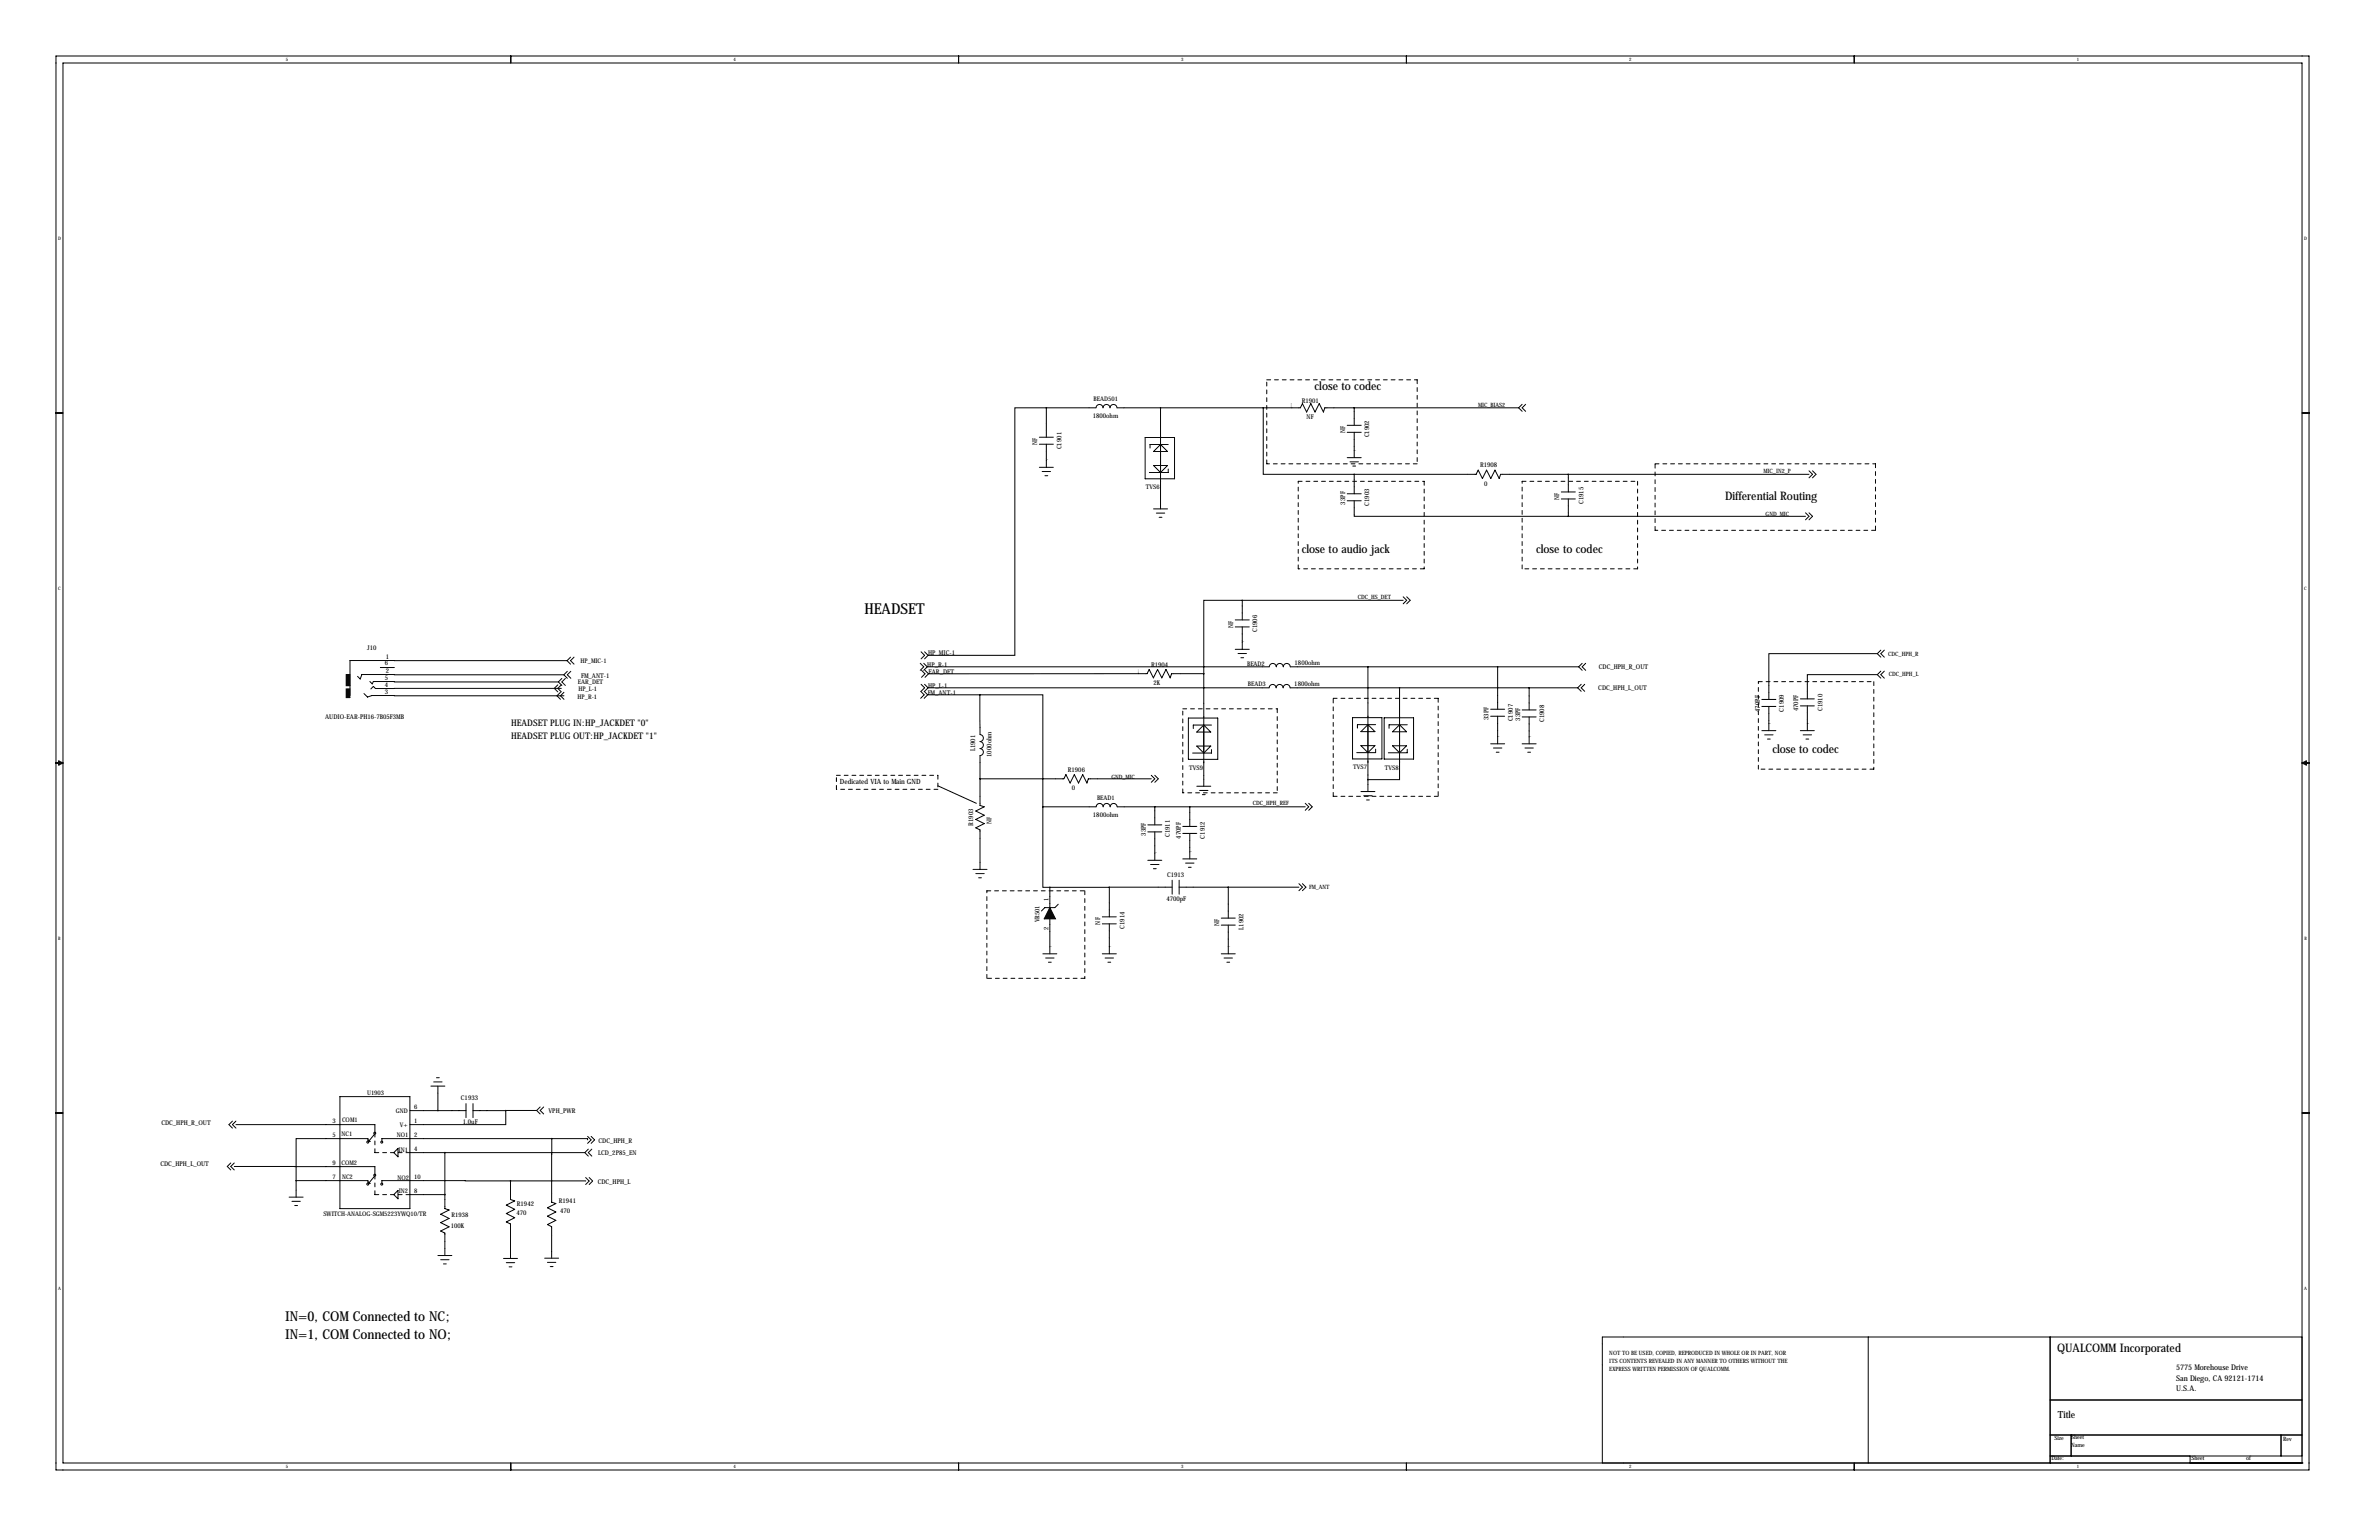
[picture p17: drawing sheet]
<svg xmlns="http://www.w3.org/2000/svg" width="864mm" height="559mm" viewBox="0 0 864 559" stroke-linecap="round" stroke-linejoin="round" font-family="sans-serif">
<defs><g id="words">
<text font-size="5.5" x="313.8" y="222.9">HEADSET</text>
<g font-size="4.9">
<text x="103.5" y="479.3">IN=0, COM Connected to NC;</text>
<text x="103.5" y="485.7">IN=1, COM Connected to NO;</text>
</g>
<g font-size="4.3">
<text x="477.2" y="141.4">close to codec</text>
<text x="626.2" y="181.5">Differential Routing</text>
<text x="472.5" y="200.5">close to audio jack</text>
<text x="557.6" y="200.5">close to codec</text>
<text x="643.4" y="273.2">close to codec</text>
<text x="746.8" y="490.7">QUALCOMM Incorporated</text>
</g>
<text font-size="3.6" x="747" y="514.6">Title</text>
<g font-size="3.3">
<text x="185.6" y="263.6">HEADSET PLUG IN:HP_JACKDET &quot;0&quot;</text>
<text x="185.6" y="268">HEADSET PLUG OUT:HP_JACKDET &quot;1&quot;</text>
</g>
<g font-size="2.8">
<text x="789.9" y="497.3">5775 Morehouse Drive</text>
<text x="789.9" y="501.1">San Diego, CA 92121-1714</text>
<text x="789.9" y="504.8">U.S.A.</text>
</g>
<text font-size="2.6" x="304.9" y="284.4">Dedicated VIA to Main GND</text>
<g font-size="2.4">
<text x="472.6" y="146.4">R1901</text>
<text x="396.7" y="151.6">1800ohm</text>
<text x="474.3" y="152.2">NF</text>
<text x="376.5" y="161.5" transform="rotate(-90 376.5 161.5)">NF</text>
<text x="488.3" y="157.1" transform="rotate(-90 488.3 157.1)">NF</text>
<text x="497.1" y="158.7" transform="rotate(-90 497.1 158.7)">C1902</text>
<text x="385.3" y="163" transform="rotate(-90 385.3 163)">C1901</text>
<text x="537.3" y="169.6">R1908</text>
<text x="538.8" y="176.3">0</text>
<text x="488.3" y="183.1" transform="rotate(-90 488.3 183.1)">33PF</text>
<text x="497.1" y="183.6" transform="rotate(-90 497.1 183.6)">C1903</text>
<text x="566" y="181.3" transform="rotate(-90 566 181.3)">NF</text>
<text x="574.8" y="182.9" transform="rotate(-90 574.8 182.9)">C1915</text>
<text x="447.6" y="227.8" transform="rotate(-90 447.6 227.8)">NF</text>
<text x="456.4" y="229.3" transform="rotate(-90 456.4 229.3)">C1906</text>
<text x="133.3" y="235.7">J10</text>
<text x="140" y="239.2">1</text>
<text x="336.9" y="237.8">HP_MIC-1</text>
<text x="139.7" y="241.4">6</text>
<text x="140" y="244.2">2</text>
<text x="211" y="245.9">FM_ANT-1</text>
<text x="336.6" y="242">HP_R-1</text>
<text x="337.1" y="244.5">EAR_DET</text>
<text x="417.9" y="241.9">R1904</text>
<text x="470" y="241.2">1800ohm</text>
<text x="580.4" y="242.8">CDC_HPH_R_OUT</text>
<text x="139.7" y="251.7">3</text>
<text x="139.7" y="249.3">4</text>
<text x="139.7" y="246.6">5</text>
<text x="336.9" y="249.6">HP_L-1</text>
<text x="418.7" y="248.7">2K</text>
<text x="469.9" y="248.9">1800ohm</text>
<text x="580.2" y="250.3">CDC_HPH_L_OUT</text>
<text x="336.8" y="252.1">FM_ANT-1</text>
<text x="661.6" y="258" transform="rotate(-90 661.6 258)">C1910</text>
<text x="118.1" y="261">AUDIO-EAR-PH16-7B05F3MB</text>
<text x="540.4" y="261.3" transform="rotate(-90 540.4 261.3)">33PF</text>
<text x="549.1" y="261.7" transform="rotate(-90 549.1 261.7)">C1907</text>
<text x="551.8" y="261.5" transform="rotate(-90 551.8 261.5)">33PF</text>
<text x="560.6" y="262" transform="rotate(-90 560.6 262)">C1908</text>
<text x="638.8" y="258.3" transform="rotate(-90 638.8 258.3)">470PF</text>
<text x="647.6" y="258.2" transform="rotate(-90 647.6 258.2)">C1909</text>
<text x="652.8" y="258.1" transform="rotate(-90 652.8 258.1)">470PF</text>
<text x="354" y="272.6" transform="rotate(-90 354 272.6)">L1901</text>
<text x="359.9" y="274.7" transform="rotate(-90 359.9 274.7)">1000ohm</text>
<text x="387.6" y="280.1">R1906</text>
<text x="389.1" y="286.8">0</text>
<text x="353.2" y="299.7" transform="rotate(-90 353.2 299.7)">R1903</text>
<text x="360" y="298.9" transform="rotate(-90 360 298.9)">NF</text>
<text x="396.8" y="296.4">1800ohm</text>
<text x="415.9" y="303.2" transform="rotate(-90 415.9 303.2)">33PF</text>
<text x="424.7" y="303.7" transform="rotate(-90 424.7 303.7)">C1911</text>
<text x="428.6" y="304.4" transform="rotate(-90 428.6 304.4)">470PF</text>
<text x="437.4" y="304.3" transform="rotate(-90 437.4 304.3)">C1912</text>
<text x="423.6" y="318.1">C1913</text>
<text x="423.4" y="326.9">4700pF</text>
<text x="399.4" y="335.5" transform="rotate(-90 399.4 335.5)">NF</text>
<text x="442.6" y="336" transform="rotate(-90 442.6 336)">NF</text>
<text x="408.2" y="337.1" transform="rotate(-90 408.2 337.1)">C1914</text>
<text x="451.3" y="337.4" transform="rotate(-90 451.3 337.4)">L1902</text>
<text x="167.3" y="399.2">C1933</text>
<text x="168" y="408">1.0uF</text>
<text x="199.1" y="404">VPH_PWR</text>
<text x="58.6" y="408.1">CDC_HPH_R_OUT</text>
<text x="217.1" y="419.1">LCD_2P85_EN</text>
<text x="217.3" y="414.7">CDC_HPH_R</text>
<text x="58.2" y="423.3">CDC_HPH_L_OUT</text>
<text x="217" y="429.5">CDC_HPH_L</text>
<text x="187.6" y="437.5">R1942</text>
<text x="202.9" y="436.6">R1941</text>
<text x="187.5" y="440.7">470</text>
<text x="203.3" y="440">470</text>
<text x="163.7" y="445.5">100K</text>
</g>
<g font-size="2.3">
<text x="397" y="145.3">BEAD501</text>
<text x="416" y="177.5">TVS6</text>
<text x="210.7" y="240.5">HP_MIC-1</text>
<text x="452.7" y="241.5">BEAD2</text>
<text x="209.8" y="248.2">EAR_DET</text>
<text x="210" y="250.8">HP_L-1</text>
<text x="453" y="249">BEAD3</text>
<text x="209.6" y="253.8">HP_R-1</text>
<text x="431.7" y="279.3">TVS9</text>
<text x="491.3" y="279.2">TVS7</text>
<text x="502.8" y="279.2">TVS8</text>
<text x="398.2" y="290.1">BEAD1</text>
<text x="380.6" y="327.1" transform="rotate(-90 380.6 327.1)">1</text>
<text x="377.3" y="334.7" transform="rotate(-90 377.3 334.7)">VR501</text>
<text x="380.6" y="337.4" transform="rotate(-90 380.6 337.4)">2</text>
<text x="133.2" y="397.2">U1903</text>
<text x="120.7" y="407.6">3</text>
<text x="124.2" y="407.2">COM1</text>
<text x="143.7" y="403.8">GND</text>
<text x="150.3" y="407.6">1</text>
<text x="150.3" y="402.5">6</text>
<text x="120.7" y="412.6">5</text>
<text x="124" y="412.1">NC1</text>
<text x="144" y="412.7">NO1</text>
<text x="145.1" y="408.9">V+</text>
<text x="150.3" y="412.6">2</text>
<text x="144.7" y="417.9">IN1</text>
<text x="150.3" y="417.7">4</text>
<text x="120.7" y="422.8">9</text>
<text x="124" y="422.8">COM2</text>
<text x="120.7" y="427.9">7</text>
<text x="124.2" y="428">NC2</text>
<text x="144.3" y="428.1">NO2</text>
<text x="150.3" y="427.9">10</text>
<text x="144.8" y="433">IN2</text>
<text x="150.3" y="433">8</text>
<text x="117.4" y="441.2">SWITCH-ANALOG-SGM5223YWQ10/TR</text>
<text x="163.9" y="441.4">R1938</text>
</g>
<g font-size="2.1">
<text x="536.5" y="147.7">MIC_BIAS2</text>
<text x="640.2" y="171.6">MIC_IN2_P</text>
<text x="640.9" y="187.4">GND_MIC</text>
<text x="492.9" y="217.3">CDC_HS_DET</text>
<text x="685.4" y="237.9">CDC_HPH_R</text>
<text x="685.6" y="245.4">CDC_HPH_L</text>
<text x="403.5" y="282.6">GND_MIC</text>
<text x="454.8" y="292.3">CDC_HPH_REF</text>
<text x="475.2" y="322.6">FM_ANT</text>
<text x="584.2" y="491.7">NOT TO BE USED, COPIED, REPRODUCED IN WHOLE OR IN PART, NOR</text>
<text x="584.2" y="497.3">EXPRESS WRITTEN PERMISSION OF QUALCOMM.</text>
<text x="584.2" y="494.5">ITS CONTENTS REVEALED IN ANY MANNER TO OTHERS WITHOUT THE</text>
<text x="745.7" y="522.4">Size</text>
<text x="751.8" y="525">Name</text>
<text x="751.8" y="522.2">Sheet</text>
<text x="828.8" y="522.7">Rev</text>
<text x="744.7" y="529.8">Date:</text>
<text x="795.5" y="529.8">Sheet</text>
<text x="815.3" y="529.8">of</text>
</g>
<g font-size="1.7">
<text x="103.7" y="22.2">5</text>
<text x="266.3" y="22.2">4</text>
<text x="428.8" y="22.2">3</text>
<text x="591.4" y="22.2">2</text>
<text x="754" y="22.2">1</text>
<text x="21.1" y="86.9">D</text>
<text x="836.4" y="86.9">D</text>
<text x="21.1" y="213.9">C</text>
<text x="836.5" y="213.9">C</text>
<text x="21.2" y="340.9">B</text>
<text x="836.5" y="340.9">B</text>
<text x="21.1" y="467.9">A</text>
<text x="836.4" y="467.9">A</text>
<text x="103.7" y="532.7">5</text>
<text x="266.3" y="532.7">4</text>
<text x="428.8" y="532.7">3</text>
<text x="591.4" y="532.7">2</text>
<text x="754" y="532.7">1</text>
</g>
<g font-size=".4">
<text x="469" y="148" transform="rotate(-90 469 148)">N22677826</text>
<text x="379.8" y="167">GND</text>
<text x="491.6" y="163.5">GND</text>
<text x="451" y="233.1">GND</text>
<text x="413.4" y="244.4" transform="rotate(-90 413.4 244.4)">EAR_DET</text>
<text x="642.1" y="262.6">GND</text>
<text x="656.1" y="262.6">GND</text>
<text x="543.7" y="267.4">GND</text>
<text x="555.1" y="267.4">GND</text>
<text x="419.2" y="309.6">GND</text>
<text x="431.9" y="309.1">GND</text>
<text x="381.1" y="343.6">GND</text>
<text x="402.7" y="343.6">GND</text>
<text x="445.9" y="343.6">GND</text>
</g>
</g></defs>
<g fill="none" stroke="#000" stroke-width=".36">
<path d="M20.3 20.3h817.9v513.1h-817.9zM22.9 22.9h812.8v508h-812.8zM185.4 20.3v2.6M348 20.3v2.6M510.5 20.3v2.6M673.1 20.3v2.6M20.3 149.9h2.6M377.3 158.6h5.1M379.8 148h-11.4v89.8h-31.5M379.8 148v10.6M379.8 148h18.1M397.9 148a1.27 1.27 0 0 1 1.2-1.2 1.27 1.27 0 0 1 1.3 1.2"/>
<path d="M400.4 148a1.27 1.27 0 0 1 1.3-1.2 1.27 1.27 0 0 1 1.2 1.2M402.9 148a1.27 1.27 0 0 1 1.3-1.2 1.27 1.27 0 0 1 1.3 1.2h66.5l.8-1.5 1.5 3 1.5-3 1.6 3 1.5-3 1.5 3 .5-1.5h70.4M415.7 158.8h10.7v14.9h-10.7zM421.3 148v36.7M458.6 148v24.1h33M489.1 154.3h5M489.1 156.9h5M491.6 148v6.3M491.6 156.9v9.2M551.3 148l1.3 1.3M552.6 146.7l-1.3 1.3M553.8 146.7l-1.2 1.3 1.2 1.3"/>
<path d="M835.7 149.9h2.5M377.3 161.2h5.1M377.3 169.6h5.1M378.3 171.1h3.1M379.3 172.6h1M379.8 161.2v8.4M418.7 168.9h5.1l-2.5 2.6zM421.3 161.3l2.5 2.5h-5.1zM424.1 161.3h-6.6v1.3M424.1 170.2v1.3h-6.9M489.1 166.1h5M489.1 179.2h5"/>
<path d="M490.1 167.6h3M491.1 169.1h1M491.6 172.1v7.1M491.6 172.1h44.2l.8-1.5 1.5 3 1.5-3 1.6 3 1.5-3 1.5 3 .5-1.5h112M566.8 178.5h5.1M569.3 172.1v6.4M656.7 170.8l1.3 1.3-1.3 1.3M658 170.8l1.2 1.3-1.2 1.3M418.7 184.7h5.1M419.8 186.2h3M420.8 187.7h1M489.1 181.7h5"/>
<path d="M491.6 181.7v5.7h77.7M566.8 181.1h5.1M569.3 181.1v6.3M569.3 187.4h86.1M655.4 186.1l1.3 1.3-1.3 1.2M656.7 186.1l1.3 1.3-1.3 1.2M451 217.8h-14v26.7M451 217.8v7.1M451 217.8h58.4M509.4 216.6l1.2 1.2-1.2 1.3M510.6 216.6l1.3 1.2-1.3 1.3M205.8 239.7l1.3 1.3"/>
<path d="M205.8 239.7h-78.7v12.7M207.1 238.5l-1.3 1.2M208.4 238.5l-1.3 1.2 1.3 1.3M334.4 236.5l1.2 1.3-1.2 1.3M335.6 236.5l1.3 1.3M336.9 237.8l-1.3 1.3M448.4 235.6h5.1M448.4 224.9h5.1M448.4 227.5h5.1M449.4 237.1h3.1M450.4 238.7h1.1M451 227.5v8.1"/>
<path d="M681.5 237.2h-39.4v16.6M681.5 237.2l1.3 1.3M682.8 235.9l-1.3 1.3M684 235.9l-1.2 1.3 1.2 1.3M132.1 251.7l1.3 1.2 1.6-.5 69.7 .1M134.3 247.3l.8 .9 .4-.9 67.2 .1M138.1 242.2h5.1M202.5 248.5l-1.3 1.3 1.3 1.3M202.7 247.4l1.3 1.3M203.5 251.2l-1.3 1.3 1.3 1.2M203.8 248.5l-1.3 1.3 1.3 1.3M203.8 249.8h-67.5l-.8-.7-.9 .9"/>
<path d="M204 246.2l-1.3 1.2M204.7 244.9l1.2 1.2M204.7 244.9l-73.3-.1-.6 1.6-1-1M204.7 251.2l-1.2 1.3 1.2 1.2M205.2 246.2l-1.2 1.2 1.2 1.3M205.9 243.6l-1.2 1.3M207.2 243.6l-1.3 1.3 1.3 1.2M334.1 240.7l1.2 1.3-1.2 1.2M334.2 250.9l1.3 1.2-1.3 1.3M334.4 248.3l1.2 1.3-1.2 1.3M334.5 243.2l1.3 1.3-1.3 1.3M335.3 240.7l1.3 1.3"/>
<path d="M335.5 250.9l1.3 1.2M335.6 248.3l1.3 1.3M335.8 243.2l1.3 1.3M336.6 242l-1.3 1.2M336.6 242l124.2-.1a1.27 1.27 0 0 1 1.2-1.2 1.27 1.27 0 0 1 1.3 1.3 1.27 1.27 0 0 1 1.3-1.3 1.27 1.27 0 0 1 1.2 1.3 1.27 1.27 0 0 1 1.3-1.3 1.27 1.27 0 0 1 1.3 1.3h104.7M336.8 252.1l-1.3 1.3M336.8 252.1h18.9M336.9 249.6l-1.3 1.3M337.1 244.5l-1.3 1.3M337.1 244.5l79.3-.1 .8-1.5 1.5 3.1 1.5-3.1 1.5 3.1 1.6-3.1 1.5 3.1 .5-1.6 11.7 .1M355.7 252.1l.1 14.4a1.27 1.27 0 0 1 1.2 1.3 1.27 1.27 0 0 1-1.2 1.3 1.27 1.27 0 0 1 1.2 1.3 1.27 1.27 0 0 1-1.2 1.2 1.27 1.27 0 0 1 1.2 1.3 1.27 1.27 0 0 1-1.2 1.3v18.1l1.5 .5-3.1 1.5 3.1 1.5-3.1 1.5 3.1 1.6-3.1 1.5 1.6 .7v14.4M355.7 252.1h22.9v40.7"/>
<path d="M437 244.5v40.8M463.2 249.6a1.27 1.27 0 0 0-1.2-1.2 1.27 1.27 0 0 0-1.3 1.2h-123.8M463.2 249.6a1.27 1.27 0 0 1 1.3-1.2 1.27 1.27 0 0 1 1.3 1.2M465.8 249.6a1.27 1.27 0 0 1 1.3-1.2 1.27 1.27 0 0 1 1.2 1.2h104.4M496.6 242v45.2M508.1 249.6v33.3h-11.5M541.1 257.4h5.1M541.1 259.9h5.1M543.7 259.9v10M543.7 242v15.4M552.6 257.6h5M555.1 249.6v8"/>
<path d="M572.7 249.6l1.3 1.3M573.1 242l1.2 1.2M574 248.3l-1.3 1.3M574.3 240.7l-1.2 1.3M575.3 248.3l-1.3 1.3 1.3 1.3M575.6 240.7l-1.3 1.3 1.3 1.2M639.6 253.8h5.1M639.6 256.3h5.1M642.1 256.3v8.8M653.5 253.6h5.1M653.5 256.1h5.1M656.1 256.1v9"/>
<path d="M681.5 244.8h-25.4v8.8M681.5 244.8l1.3 1.3M682.8 243.5l-1.3 1.3M684 243.5l-1.2 1.3 1.2 1.3M20.3 276.9h2.6M21.3 276.1l1.6 .8-1.6 .7zM431.4 260.6h10.7v14.9h-10.7zM434.4 270.7h5.1l-2.5 2.6zM437 263.1l2.5 2.5h-5.1zM439.8 263.1h-6.6v1.3M439.8 272v1.3h-6.9M491 260.4h10.7v15h-10.7z"/>
<path d="M494 270.6h5.1l-2.5 2.5zM496.6 262.9l2.5 2.6h-5.1zM499.4 271.8v1.3h-6.9M499.4 262.9h-6.6v1.3M502.5 260.5h10.6v14.9h-10.6zM505.5 270.6h5.1l-2.5 2.6zM508.1 263l2.5 2.5h-5.1zM510.8 271.9v1.3h-6.8M510.8 263h-6.6v1.3M541.1 269.9h5.1M542.1 271.4h3.1M543.2 272.9h1"/>
<path d="M552.6 269.9h5M552.6 260.1h5M553.6 271.4h3M554.6 272.9h1M555.1 260.1v9.8M639.6 265.1h5.1M640.6 266.6h3M641.6 268.2h1M653.5 265.1h5.1M654.6 266.6h3M655.6 268.2h1M835.7 276.9h2.5"/>
<path d="M835.7 276.9l1.5-.8v1.5zM340.5 285.1l13.9 6.4M355.8 282.6h30.4l.7-1.5 1.6 3 1.5-3 1.5 3 1.5-3 1.6 3 .5-1.5h22.8M378.6 292.8l19.3-.1a1.27 1.27 0 0 1 1.3-1.2 1.27 1.27 0 0 1 1.3 1.3 1.27 1.27 0 0 1 1.2-1.3 1.27 1.27 0 0 1 1.3 1.3 1.27 1.27 0 0 1 1.3-1.3 1.27 1.27 0 0 1 1.2 1.3h68.3M378.6 292.8v29.2h2.5M416.7 299.3h5M417.9 281.3l1.3 1.3-1.3 1.3M419.2 281.3l1.3 1.3-1.3 1.3M419.2 292.8v6.5M429.4 299.9h5M431.9 292.8v7.1M434.4 285.3h5.1"/>
<path d="M435.5 286.8h3M436.5 288.3h1M473.8 291.5l1.3 1.3-1.3 1.2M475.1 291.5l1.3 1.3-1.3 1.2M494 287.2h5.1M495 288.7h3.1M496.1 290.3h1M353.2 315.5h5.1M354.2 317h3.1M355.2 318.5h1.1M416.7 312.2h5M416.7 301.9h5"/>
<path d="M417.7 313.7h3M418.7 315.2h1M419.2 301.9v10.3M425.5 319.4v5.1M428 319.4v5.1M429.4 311.7h5M429.4 302.4h5M430.4 313.2h3M431.4 314.7h1M431.9 302.4v9.3M381.1 333.4v12.7M381.1 322v7.3"/>
<path d="M381.1 322h21.6M384.1 328.1l-1.2 1.2h-3.6l-1.2 1.3M400.2 332.7h5M400.2 335.2h5M402.7 335.2v10.9M402.7 322v10.7M425.5 321.9l-22.8 .1M428 321.9h43.5M443.3 333.1h5.1M443.3 335.7h5.1M445.9 335.7v10.4M445.9 321.9v11.2"/>
<path d="M471.5 320.6l1.3 1.3-1.3 1.3M472.8 320.6l1.3 1.3-1.3 1.3M378.6 346.1h5M379.6 347.6h3M380.6 349.1h1M400.2 346.1h5M401.2 347.6h3M402.2 349.1h1M443.3 346.1h5.1M444.3 347.6h3.1M445.4 349.1h1M123.4 397.9h25.4v40.7h-25.4z"/>
<path d="M156.4 394.1h5.1M157.4 392.6h3.1M158.4 391.1h1.1M159 394.1v8.9M20.3 403.9h2.6M84.4 406.8l-1.3 1.3 1.3 1.2M85.6 406.8l-1.2 1.3 1.2 1.2M85.6 408.1h50.5v2.8M133.6 414.2v-1h-26.1v15.2M133.8 413.7l.5 .5h-.5zM136.1 411.4l-2.3 2.8M144.5 416.7v3.1l-1.5-1.6z"/>
<path d="M148.8 418.2h63.5M148.8 403h20.4M161.5 418.2v20.4l1.5 .5-3 1.5 3 1.5-3 1.5 3 1.6-3 1.5 1.5 .7v8.2M169.2 400.5v5M171.7 403h11.9M171.7 400.5v5M183.6 403v5.1h-34.8M194.8 402.9l1.3 1.3M194.8 402.9l-11.2 .1M196.1 401.7l-1.3 1.2M197.4 401.7l-1.3 1.2 1.3 1.3M200.3 413.2v23l1.5 .5-3.1 1.6 3.1 1.5-3.1 1.5 3.1 1.5-3.1 1.5 1.6 .8v11.4"/>
<path d="M200.3 413.2h13v.4M200.3 413.2h-61.7v1M212.3 418.2l1.3 1.3M213.3 412.3l1.3 1.3-1.3 1.3M213.6 417l-1.3 1.2M214.6 412.3l1.2 1.3-1.2 1.3M214.8 417l-1.2 1.2 1.2 1.3M835.7 403.9h2.5M83.8 422l-1.3 1.3 1.3 1.2M85 422l-1.2 1.3 1.2 1.2M85 423.3h51.1v2.8M105 434.4h5"/>
<path d="M106 435.9h3M107 437.4h1M107.5 428.4h26.1v1M107.5 428.4v6M133.8 428.9l.5 .5h-.5zM136.1 426.6l-2.3 2.8M144.5 432v3l-1.5-1.5zM148.8 433.5h12.7M185.3 428.5h27.3M185.3 428.5l-46.7-.1v1M185.3 428.5v6.8l1.5 .5-3 1.5 3 1.5-3 1.5 3 1.6-3 1.5 1.5 .7v12.5M212.6 427.3l1.3 1.2-1.3 1.3"/>
<path d="M213.9 427.3l1.2 1.2-1.2 1.3M159 455.6h5M160 457.1h3M161 458.6h1M182.8 456.6h5.1M183.8 458.2h3M184.8 459.7h1M197.7 456.5h5.1M198.7 458.1h3.1M199.7 459.6h1.1M678.2 485.1v45.8M744.2 485.1v45.8"/>
<path d="M835.7 485.1h-254v45.8M744.2 508h91.5M185.4 530.9v2.5M348 530.9v2.5M510.5 530.9v2.5M673.1 530.9v2.5M744.2 520.7h91.5M744.2 528.3h91.5M751.8 520.7v7.6M795 530.9h.1M795 528.3v2.6M828 520.7v7.6"/>
<path d="M835.7 530.9h.1"/>
<circle cx="133.5" cy="414.4" r=".36"/>
<circle cx="136" cy="411.2" r=".36"/>
<circle cx="138.6" cy="414.4" r=".36"/>
<circle cx="133.5" cy="429.7" r=".36"/>
<circle cx="136" cy="426.4" r=".36"/>
<circle cx="138.6" cy="429.7" r=".36"/>
</g>
<g fill="none" stroke="#000" stroke-width=".36" stroke-dasharray="1.4 1.4">
<path d="M459.8 137.8h54.7M514.5 137.8v30.5M459.8 168.3v-30.5M471.3 174.7h45.7M514.5 168.3h-54.7M517 174.7v31.7M552.6 174.7h41.9M594.5 174.7v31.7M600.8 168.3h80M680.8 168.3v24.1M600.8 192.4v-24.1M680.8 192.4h-80"/>
<path d="M471.3 206.4v-31.7M517 206.4h-45.7M552.6 206.4v-31.7M594.5 206.4h-41.9M429.4 257.2h34.3M463.7 257.2v30.5M484 253.4h38.1M522.1 253.4v35.6M638.3 247.3h41.9M680.2 247.3v31.8M638.3 279.1v-31.8M680.2 279.1h-41.9"/>
<path d="M303.6 286.4v-5.1M303.6 281.3h36.9M340.5 281.3v5.1M340.5 286.4h-36.9M429.4 287.7v-30.5M463.7 287.7h-34.3M484 289v-35.6M522.1 289h-38.1M358.2 323.2h35.6M393.8 323.2v31.8M358.2 355v-31.8M393.8 355h-35.6"/>
<path d="M136.1 418.2v-6.6M148.8 418.2h-12.7M136.1 433.5v-6.6M148.8 433.5h-12.7"/>
</g>
<path d="M381.1 329.3l2 4.1h-4z" fill="#000" stroke="#000" stroke-width=".38"/>
<path d="M125.7 244.8h1.3v4h-1.3zM125.7 250h1.3v3.1h-1.3z" fill="#000" stroke="#000" stroke-width=".36"/>
<path d="M378.5 292.8a.05 .05 0 0 0 .1 0 .05 .05 0 0 0-.1 0zM508 249.6a.05 .05 0 0 0 .1 0 .05 .05 0 0 0-.1 0zM450.9 217.8a.05 .05 0 0 0 .1 0 .05 .05 0 0 0-.1 0zM355.7 282.6a.05 .05 0 0 0 .1 0 .05 .05 0 0 0-.1 0zM158.9 403a.05 .05 0 0 0 .1 0 .05 .05 0 0 0-.1 0zM543.6 242a.05 .05 0 0 0 .1 0 .05 .05 0 0 0-.1 0z" fill="#000" stroke="#000" stroke-width=".51"/>
<use href="#words"/>
</svg>
